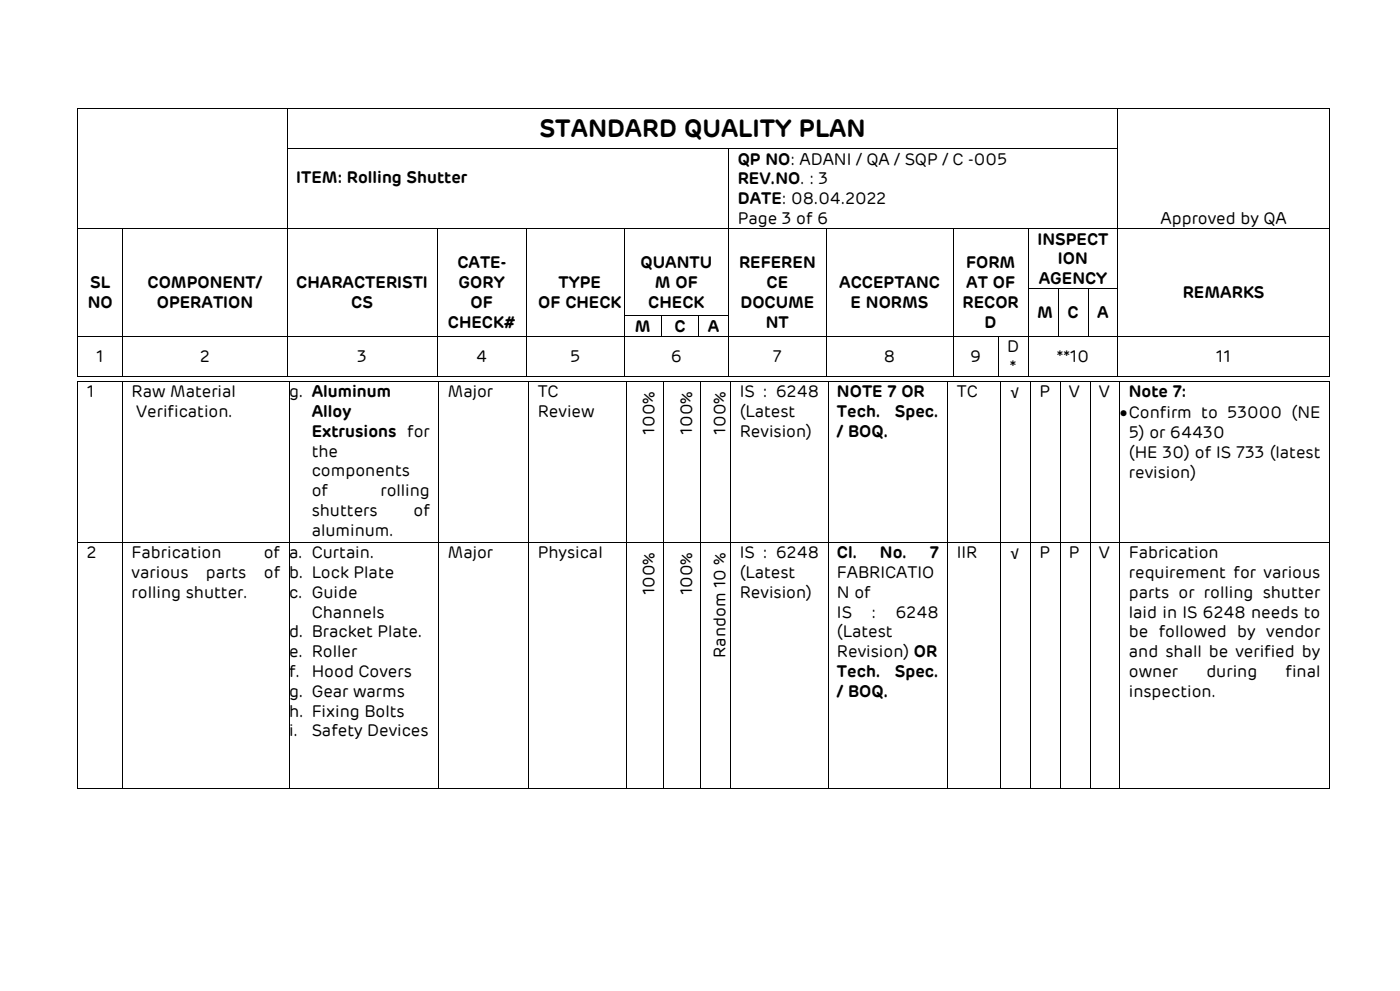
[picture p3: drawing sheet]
<svg xmlns="http://www.w3.org/2000/svg" width="297mm" height="210mm" viewBox="0 0 297 210" stroke-linecap="round" stroke-linejoin="round" font-family="sans-serif">
<defs><g id="words">
<text font-size="5.3" x="114.4" y="29">STANDARD QUALITY PLAN</text>
<g font-size="3.5">
<text x="156.5" y="34.9">QP NO: ADANI / QA / SQP / C -005</text>
<text x="62.8" y="38.9">ITEM: Rolling Shutter</text>
<text x="156.5" y="39.1">REV.NO. : 3</text>
<text x="156.5" y="43.3">DATE: 08.04.2022</text>
<text x="156.5" y="47.5">Page 3 of 6</text>
<text x="246.2" y="47.5">Approved by QA</text>
<text x="220.1" y="51.8">INSPECT</text>
<text x="97" y="56.9">CATE-</text>
<text x="135.9" y="56.8">QUANTU</text>
<text x="156.8" y="56.9">REFEREN</text>
<text x="204.9" y="56.9">FORM</text>
<text x="224.5" y="56">ION</text>
<text x="18.6" y="65.3">NO</text>
<text x="19.1" y="61.1">SL</text>
<text x="31.3" y="61.1">COMPONENT/</text>
<text x="33.3" y="65.3">OPERATION</text>
<text x="62.8" y="61.1">CHARACTERISTI</text>
<text x="74.5" y="65.3">CS</text>
<text x="97.3" y="61.1">GORY</text>
<text x="99.8" y="65.3">OF</text>
<text x="114.2" y="65.3">OF CHECK</text>
<text x="118.5" y="61.1">TYPE</text>
<text x="137.5" y="65.2">CHECK</text>
<text x="138.9" y="61">M OF</text>
<text x="157.1" y="65.3">DOCUME</text>
<text x="162.6" y="61.1">CE</text>
<text x="178.1" y="61.1">ACCEPTANC</text>
<text x="180.5" y="65.3">E NORMS</text>
<text x="204.2" y="65.3">RECOR</text>
<text x="205" y="61.1">AT OF</text>
<text x="220.4" y="60.2">AGENCY</text>
<text x="250.9" y="63.2">REMARKS</text>
<text x="95" y="69.5">CHECK#</text>
<text x="134.7" y="70.3">M</text>
<text x="143.1" y="70.3">C</text>
<text x="150.2" y="70.3">A</text>
<text x="162.5" y="69.5">NT</text>
<text x="208.9" y="69.5">D</text>
<text x="220" y="67.5">M</text>
<text x="226.4" y="67.5">C</text>
<text x="232.7" y="67.5">A</text>
<text x="20.4" y="76.8">1</text>
<text x="42.4" y="76.8">2</text>
<text x="75.8" y="76.8">3</text>
<text x="101" y="76.8">4</text>
<text x="121" y="76.8">5</text>
<text x="142.3" y="76.8">6</text>
<text x="164" y="76.8">7</text>
<text x="187.5" y="76.8">8</text>
<text x="205.8" y="76.8">9</text>
<text x="213.7" y="74.7">D</text>
<text x="224.2" y="76.8">**10</text>
<text x="258" y="76.8">11</text>
<text x="214.2" y="78.9">*</text>
<text x="18.4" y="84.2">1</text>
<text x="27.9" y="84.2">Raw Material</text>
<text x="28.9" y="88.4">Verification.</text>
<text x="61.4" y="84.2">g. Aluminum</text>
<text x="66.1" y="88.4">Alloy</text>
<text x="95" y="84.2">Major</text>
<text x="114.1" y="84.2">TC</text>
<text x="114.1" y="88.4">Review</text>
<text x="156.9" y="84.2">IS : 6248</text>
<text x="156.9" y="88.4">(Latest</text>
<text x="177.6" y="84.2">NOTE 7 OR</text>
<text x="177.6" y="88.4">Tech.</text>
<text x="189.9" y="88.4">Spec.</text>
<text x="203" y="84.2">TC</text>
<text x="214.5" y="84.3">√</text>
<text x="220.6" y="84.2">P</text>
<text x="226.8" y="84.2">V</text>
<text x="233.1" y="84.2">V</text>
<text x="237.6" y="88.7">•Confirm to 53000 (NE</text>
<text x="239.5" y="84.2">Note 7:</text>
<text x="66.1" y="92.6">Extrusions for</text>
<text x="138.9" y="92.1" transform="rotate(-90 138.9 92.1)">100%</text>
<text x="146.8" y="92.1" transform="rotate(-90 146.8 92.1)">100%</text>
<text x="153.9" y="92.1" transform="rotate(-90 153.9 92.1)">100%</text>
<text x="156.9" y="92.6">Revision)</text>
<text x="177.6" y="92.6">/ BOQ.</text>
<text x="239.5" y="92.9">5) or 64430</text>
<text x="66.1" y="96.8">the</text>
<text x="66.1" y="101">components</text>
<text x="239.5" y="97">(HE 30) of IS 733 (latest</text>
<text x="239.5" y="101.2">revision)</text>
<text x="66.1" y="105.2">of</text>
<text x="80.7" y="105.2">rolling</text>
<text x="66.1" y="109.4">shutters</text>
<text x="66.1" y="113.6">aluminum.</text>
<text x="87.7" y="109.4">of</text>
<text x="18.4" y="118.3">2</text>
<text x="27.9" y="118.3">Fabrication</text>
<text x="56" y="118.3">of</text>
<text x="61.4" y="118.3">a. Curtain.</text>
<text x="95" y="118.3">Major</text>
<text x="114.1" y="118.3">Physical</text>
<text x="156.9" y="118.3">IS : 6248</text>
<text x="177.6" y="118.3">Cl.</text>
<text x="186.7" y="118.3">No.</text>
<text x="197.2" y="118.3">7</text>
<text x="203" y="118.3">IIR</text>
<text x="214.5" y="118.4">√</text>
<text x="220.6" y="118.3">P</text>
<text x="226.8" y="118.3">P</text>
<text x="233.1" y="118.3">V</text>
<text x="239.5" y="118.3">Fabrication</text>
<text x="27.9" y="122.5">various</text>
<text x="43.7" y="122.5">parts</text>
<text x="56" y="122.5">of</text>
<text x="61.4" y="122.5">b. Lock Plate</text>
<text x="156.9" y="122.5">(Latest</text>
<text x="177.6" y="122.5">FABRICATIO</text>
<text x="239.5" y="122.5">requirement for various</text>
<text x="27.9" y="126.7">rolling shutter.</text>
<text x="61.4" y="126.7">c. Guide</text>
<text x="66.1" y="130.9">Channels</text>
<text x="138.9" y="126.2" transform="rotate(-90 138.9 126.2)">100%</text>
<text x="146.8" y="126.2" transform="rotate(-90 146.8 126.2)">100%</text>
<text x="156.9" y="126.7">Revision)</text>
<text x="177.6" y="126.7">N of</text>
<text x="177.6" y="130.9">IS</text>
<text x="184.9" y="130.9">:</text>
<text x="190" y="130.9">6248</text>
<text x="239.5" y="126.7">parts or rolling shutter</text>
<text x="239.5" y="130.9">laid in IS 6248 needs to</text>
<text x="61.4" y="135.1">d. Bracket Plate.</text>
<text x="177.6" y="135.1">(Latest</text>
<text x="239.5" y="135.1">be followed by vendor</text>
<text x="61.4" y="139.3">e. Roller</text>
<text x="61.4" y="143.5">f. Hood Covers</text>
<text x="153.9" y="139.5" transform="rotate(-90 153.9 139.5)">Random 10 %</text>
<text x="177.6" y="139.3">Revision) OR</text>
<text x="177.6" y="143.5">Tech.</text>
<text x="189.9" y="143.5">Spec.</text>
<text x="239.5" y="139.3">and shall be verified by</text>
<text x="239.5" y="143.5">owner</text>
<text x="255.9" y="143.5">during</text>
<text x="272.7" y="143.5">final</text>
<text x="61.4" y="147.7">g. Gear warms</text>
<text x="177.6" y="147.7">/ BOQ.</text>
<text x="239.5" y="147.7">inspection.</text>
<text x="61.4" y="151.9">h. Fixing Bolts</text>
<text x="61.4" y="156.1">i.</text>
<text x="66.1" y="156.1">Safety Devices</text>
</g>
</g></defs>
<g fill="#000">
<path d="M16.4 22.9h.2v.1h-.2zM16.4 31.4h.2v.2h-.2zM60.9 22.9h.1v.1h-.1zM60.9 31.4h.1v.2h-.1zM154.5 31.4h.2v.2h-.2zM237.1 22.9h.2v.1h-.2zM237.1 31.4h.2v.2h-.2zM282 22.9h.1v.1h-.1zM282 31.4h.1v.2h-.1zM16.4 48.4h.2v.1h-.2zM26 48.4h.1v.1h-.1zM60.9 48.4h.1v.1h-.1z"/>
<path d="M92.6 48.4h.2v.1h-.2zM111.7 48.4h.1v.1h-.1zM132.3 48.4h.2v.1h-.2zM154.5 48.4h.2v.1h-.2zM175.2 48.4h.1v.1h-.1zM202.2 48.4h.1v.1h-.1zM218 48.4h.2v.1h-.2zM237.1 48.4h.2v.1h-.2zM282 48.4h.1v.1h-.1zM16.4 61.1h.2v.2h-.2zM16.4 66.8h.2v.2h-.2zM16.4 71.2h.2v.2h-.2z"/>
<path d="M16.4 79.8h.2v.1h-.2zM26 61.1h.1v.2h-.1zM26 66.8h.1v.2h-.1zM26 71.2h.1v.2h-.1zM26 79.8h.1v.1h-.1zM60.9 61.1h.1v.2h-.1zM60.9 66.8h.1v.2h-.1zM60.9 71.2h.1v.2h-.1zM60.9 79.8h.1v.1h-.1zM92.6 61.1h.2v.2h-.2zM92.6 66.8h.2v.2h-.2zM92.6 71.2h.2v.2h-.2z"/>
<path d="M92.6 79.8h.2v.1h-.2zM111.7 61.1h.1v.2h-.1zM111.7 66.8h.1v.2h-.1zM111.7 71.2h.1v.2h-.1zM111.7 79.8h.1v.1h-.1zM132.3 61.1h.2v.2h-.2zM132.3 66.8h.2v.2h-.2zM132.3 71.2h.2v.2h-.2zM132.3 79.8h.2v.1h-.2zM140.3 66.8h.1v.2h-.1zM140.3 71.2h.1v.2h-.1zM148.2 66.8h.2v.2h-.2z"/>
<path d="M148.2 71.2h.2v.2h-.2zM154.5 61.1h.2v.2h-.2zM154.5 66.8h.2v.2h-.2zM154.5 71.2h.2v.2h-.2zM154.5 79.8h.2v.1h-.2zM175.2 61.1h.1v.2h-.1zM175.2 66.8h.1v.2h-.1zM175.2 71.2h.1v.2h-.1zM175.2 79.8h.1v.1h-.1zM202.2 61.1h.1v.2h-.1zM202.2 66.8h.1v.2h-.1zM202.2 71.2h.1v.2h-.1z"/>
<path d="M202.2 79.8h.1v.1h-.1zM211.7 71.2h.2v.2h-.2zM211.7 79.8h.2v.1h-.2zM218 61.1h.2v.2h-.2zM218 66.8h.2v.2h-.2zM218 71.2h.2v.2h-.2zM218 79.8h.2v.1h-.2zM224.4 61.1h.2v.2h-.2zM224.4 66.8h.2v.2h-.2zM224.4 71.2h.2v.2h-.2zM230.7 61.1h.2v.2h-.2zM230.7 66.8h.2v.2h-.2z"/>
<path d="M230.7 71.2h.2v.2h-.2zM237.1 61.1h.2v.2h-.2zM237.1 66.8h.2v.2h-.2zM237.1 71.2h.2v.2h-.2zM237.1 79.8h.2v.1h-.2zM282 61.1h.1v.2h-.1zM282 66.8h.1v.2h-.1zM282 71.2h.1v.2h-.1zM282 79.8h.1v.1h-.1zM16.4 80.8h.2v.1h-.2zM26 80.8h.1v.1h-.1zM61.3 80.8h.2v.1h-.2z"/>
<path d="M93 80.8h.2v.1h-.2zM112.1 80.8h.2v.1h-.2zM132.7 80.8h.2v.1h-.2zM140.7 80.8h.1v.1h-.1zM148.6 80.8h.2v.1h-.2zM155 80.8h.1v.1h-.1zM175.6 80.8h.2v.1h-.2zM201 80.8h.2v.1h-.2zM212.1 80.8h.2v.1h-.2zM218.5 80.8h.1v.1h-.1zM224.8 80.8h.2v.1h-.2zM231.2 80.8h.1v.1h-.1z"/>
<path d="M237.5 80.8h.2v.1h-.2zM282 80.8h.1v.1h-.1zM16.4 114.9h.2v.1h-.2zM26 114.9h.1v.1h-.1zM61.3 114.9h.2v.1h-.2zM93 114.9h.2v.1h-.2zM112.1 114.9h.2v.1h-.2zM132.7 114.9h.2v.1h-.2zM140.7 114.9h.1v.1h-.1zM148.6 114.9h.2v.1h-.2zM155 114.9h.1v.1h-.1zM175.6 114.9h.2v.1h-.2z"/>
<path d="M201 114.9h.2v.1h-.2zM212.1 114.9h.2v.1h-.2zM218.5 114.9h.1v.1h-.1zM224.8 114.9h.2v.1h-.2zM231.2 114.9h.1v.1h-.1zM237.5 114.9h.2v.1h-.2zM282 114.9h.1v.1h-.1zM16.4 167.1h.2v.2h-.2zM26 167.1h.1v.2h-.1zM61.3 167.1h.2v.2h-.2zM93 167.1h.2v.2h-.2zM112.1 167.1h.2v.2h-.2z"/>
<path d="M132.7 167.1h.2v.2h-.2zM140.7 167.1h.1v.2h-.1zM148.6 167.1h.2v.2h-.2zM155 167.1h.1v.2h-.1zM175.6 167.1h.2v.2h-.2zM201 167.1h.2v.2h-.2zM212.1 167.1h.2v.2h-.2zM218.5 167.1h.1v.2h-.1zM224.8 167.1h.2v.2h-.2zM231.2 167.1h.1v.2h-.1zM237.5 167.1h.2v.2h-.2zM282 167.1h.1v.2h-.1z"/>
</g>
<g fill="none" stroke="#000" stroke-width=".21">
<path d="M16.5 23v8.4M16.5 31.6v16.8M16.6 22.9h44.3M61 23v8.4M61 31.6v16.8M61 22.9h176.1M61 31.5h93.5M154.6 31.6v16.8M154.7 31.5h82.4M237.2 23v8.4M237.2 31.6v16.8M237.3 22.9h44.7"/>
<path d="M282 23v8.4M282 31.6v16.8M16.5 48.5v12.6M16.6 48.5h9.3M26 48.5v12.6M26.1 48.5h34.8M61 48.5v12.6M61 48.5h31.6M92.7 48.5v12.6M92.8 48.5h18.9M111.8 48.5v12.6M111.8 48.5h20.5"/>
<path d="M132.4 48.5v12.6M132.5 48.5h22M154.6 48.5v12.6M154.7 48.5h20.5M175.3 48.5v12.6M175.3 48.5h26.9M202.2 48.5v12.6M202.3 48.5h15.7M218.1 48.5v12.6M218.2 48.5h18.9M237.2 48.5v12.6M237.3 48.5h44.7"/>
<path d="M282 48.5v12.6M16.5 61.3v5.5M16.5 67v4.2M16.5 71.4v8.4M16.6 71.3h9.3M16.6 79.9h9.3M26 61.3v5.5M26 67v4.2M26 71.4v8.4M26.1 71.3h34.8M26.1 79.9h34.8M61 61.3v5.5"/>
<path d="M61 67v4.2M61 71.4v8.4M61 71.3h31.6M61 79.9h31.6M92.7 61.3v5.5M92.7 67v4.2M92.7 71.4v8.4M92.8 71.3h18.9M92.8 79.9h18.9M111.8 61.3v5.5M111.8 67v4.2M111.8 71.4v8.4"/>
<path d="M111.8 71.3h20.5M111.8 79.9h20.5M132.4 61.3v5.5M132.4 67v4.2M132.4 71.4v8.4M132.5 66.9h7.7M132.5 71.3h7.7M132.5 79.9h22M140.3 67v4.2M140.4 66.9h7.8M140.4 71.3h7.8M148.3 67v4.2"/>
<path d="M148.4 66.9h6.1M148.4 71.3h6.1M154.6 61.3v5.5M154.6 67v4.2M154.6 71.4v8.4M154.7 71.3h20.5M154.7 79.9h20.5M175.3 61.3v5.5M175.3 67v4.2M175.3 71.4v8.4M175.3 71.3h26.9M175.3 79.9h26.9"/>
<path d="M202.2 61.3v5.5M202.2 67v4.2M202.2 71.4v8.4M202.3 71.3h9.4M202.3 79.9h9.4M211.8 71.4v8.4M211.9 71.3h6.1M211.9 79.9h6.1M218.1 61.3v5.5M218.1 67v4.2M218.1 71.4v8.4M218.2 61.2h6.2"/>
<path d="M218.2 71.3h6.2M218.2 79.9h18.9M224.5 61.3v5.5M224.5 67v4.2M224.6 61.2h6.1M224.6 71.3h6.1M230.8 61.3v5.5M230.8 67v4.2M230.9 61.2h6.2M230.9 71.3h6.2M237.2 61.3v5.5M237.2 67v4.2"/>
<path d="M237.2 71.4v8.4M237.3 71.3h44.7M237.3 79.9h44.7M282 61.3v5.5M282 67v4.2M282 71.4v8.4M16.5 80.9v34M16.6 80.8h9.3M26 80.9v34M26.1 80.8h35.2M61.4 80.9v34M61.5 80.8h31.5"/>
<path d="M93.1 80.9v34M93.2 80.8h18.9M112.2 80.9v34M112.3 80.8h20.4M132.8 80.9v34M132.9 80.8h7.8M140.8 80.9v34M140.8 80.8h7.8M148.7 80.9v34M148.8 80.8h6.2M155 80.9v34M155.1 80.8h20.5"/>
<path d="M175.7 80.9v34M175.8 80.8h25.2M201.1 80.9v34M201.2 80.8h10.9M212.2 80.9v34M212.3 80.8h6.2M218.5 80.9v34M218.6 80.8h6.2M224.9 80.9v34M225 80.8h6.2M231.2 80.9v34M231.3 80.8h6.2"/>
<path d="M237.6 80.9v34M237.7 80.8h44.3M282 80.9v34M16.5 115v52.1M16.6 115h9.3M26 115v52.1M26.1 115h35.2M61.4 115v52.1M61.5 115h31.5M93.1 115v52.1M93.2 115h18.9M112.2 115v52.1"/>
<path d="M112.3 115h20.4M132.8 115v52.1M132.9 115h7.8M140.8 115v52.1M140.8 115h7.8M148.7 115v52.1M148.8 115h6.2M155 115v52.1M155.1 115h20.5M175.7 115v52.1M175.8 115h25.2M201.1 115v52.1"/>
<path d="M201.2 115h10.9M212.2 115v52.1M212.3 115h6.2M218.5 115v52.1M218.6 115h6.2M224.9 115v52.1M225 115h6.2M231.2 115v52.1M231.3 115h6.2M237.6 115v52.1M237.7 115h44.3M282 115v52.1"/>
<path d="M16.6 167.2h9.3M26.1 167.2h35.2M61.5 167.2h31.5M93.2 167.2h18.9M112.3 167.2h20.4M132.9 167.2h7.8M140.8 167.2h7.8M148.8 167.2h6.2M155.1 167.2h20.5M175.8 167.2h25.2M201.2 167.2h10.9M212.3 167.2h6.2"/>
<path d="M218.6 167.2h6.2M225 167.2h6.2M231.3 167.2h6.2M237.7 167.2h44.3"/>
</g>
<use href="#words"/>
</svg>
